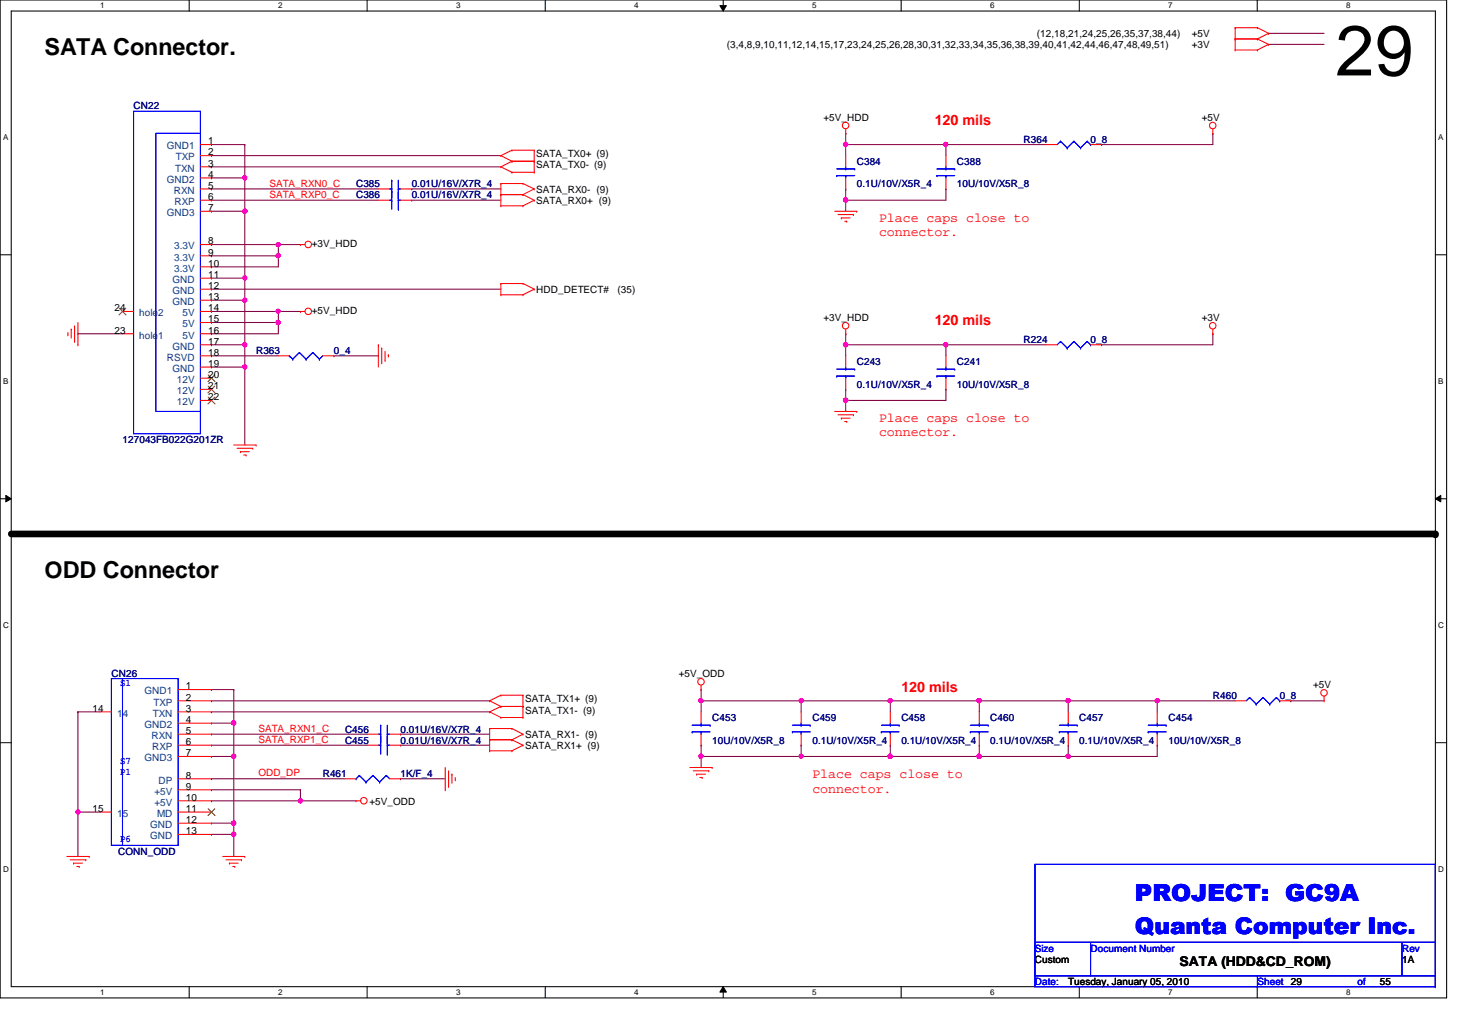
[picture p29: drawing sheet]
<svg xmlns="http://www.w3.org/2000/svg" width="297mm" height="210mm" viewBox="0 0 297 210" stroke-linecap="round" stroke-linejoin="round" font-family="sans-serif">
<defs><g id="words">
<text font-size="14.4" x="271.3" y="15.3">29</text>
<g font-size="4.7">
<text x="9.1" y="11.2">SATA Connector.</text>
<text x="9.1" y="117.4">ODD Connector</text>
</g>
<g font-size="4.7" fill="#00f">
<text x="230.6" y="183.1">PROJECT: GC9A</text>
<text x="230.6" y="189.8">Quanta Computer Inc.</text>
</g>
<g font-size="2.9" fill="#f00">
<text x="189.9" y="25.3">120 mils</text>
<text x="189.9" y="66">120 mils</text>
<text x="183.1" y="140.6">120 mils</text>
</g>
<g font-size="2.7" fill="#f00">
<text x="178.6" y="45.1">Place caps close to</text>
<text x="178.6" y="48">connector.</text>
<text x="178.6" y="85.8">Place caps close to</text>
<text x="178.6" y="88.7">connector.</text>
<text x="165.1" y="158.1">Place caps close to</text>
<text x="165.1" y="161">connector.</text>
</g>
<text font-size="2.7" x="239.6" y="196.3">SATA (HDD&amp;CD_ROM)</text>
<g font-size="2">
<text x="147.7" y="9.8">(3,4,8,9,10,11,12,14,15,17,23,24,25,26,28,30,31,32,33,34,35,36,38,39,40,41,42,44,46,47,48,49,51)</text>
<text x="210.7" y="7.5">(12,18,21,24,25,26,35,37,38,44)</text>
<text x="242.1" y="9.8">+3V</text>
<text x="242.1" y="7.5">+5V</text>
<text x="42.3" y="29.3">1</text>
<text x="167.3" y="24.5">+5V_HDD</text>
<text x="244.2" y="24.5">+5V</text>
<text x="42.3" y="31.6">2</text>
<text x="42.3" y="33.9">3</text>
<text x="109" y="34.2">SATA_TX0- (9)</text>
<text x="109" y="32">SATA_TX0+ (9)</text>
<text x="42.3" y="40.6">6</text>
<text x="42.3" y="36.1">4</text>
<text x="42.3" y="38.4">5</text>
<text x="109" y="39.2">SATA_RX0- (9)</text>
<text x="109" y="41.4">SATA_RX0+ (9)</text>
<text x="42.3" y="42.9">7</text>
<text x="42.3" y="49.7">8</text>
<text x="42.3" y="51.9">9</text>
<text x="63.3" y="50.2">+3V_HDD</text>
<text x="42.3" y="58.7">12</text>
<text x="42.3" y="54.2">10</text>
<text x="42.3" y="56.5">11</text>
<text x="109" y="59.5">HDD_DETECT#</text>
<text x="125.5" y="59.5">(35)</text>
<text x="23.3" y="63.2">24</text>
<text x="42.3" y="63.2">14</text>
<text x="42.3" y="65.5">15</text>
<text x="42.3" y="61">13</text>
<text x="63.3" y="63.8">+5V_HDD</text>
<text x="167.3" y="65.2">+3V_HDD</text>
<text x="244.2" y="65.2">+3V</text>
<text x="23.3" y="67.8">23</text>
<text x="42.3" y="67.8">16</text>
<text x="42.3" y="70">17</text>
<text x="42.3" y="76.8">20</text>
<text x="42.3" y="72.3">18</text>
<text x="42.3" y="74.5">19</text>
<text x="42.3" y="81.3">22</text>
<text x="42.3" y="79.1">21</text>
<text x="137.9" y="137.5">+5V_ODD</text>
<text x="37.8" y="140.1">1</text>
<text x="37.8" y="142.4">2</text>
<text x="106.7" y="142.7">SATA_TX1+ (9)</text>
<text x="266.8" y="139.8">+5V</text>
<text x="18.8" y="144.6">14</text>
<text x="37.8" y="146.9">4</text>
<text x="37.8" y="144.6">3</text>
<text x="37.8" y="149.1">5</text>
<text x="106.7" y="145">SATA_TX1- (9)</text>
<text x="106.7" y="149.9">SATA_RX1- (9)</text>
<text x="37.8" y="153.7">7</text>
<text x="37.8" y="151.4">6</text>
<text x="106.7" y="152.2">SATA_RX1+ (9)</text>
<text x="37.8" y="158.2">8</text>
<text x="37.8" y="160.4">9</text>
<text x="18.8" y="165">15</text>
<text x="37.8" y="162.7">10</text>
<text x="37.8" y="165">11</text>
<text x="37.8" y="167.2">12</text>
<text x="75.1" y="163.5">+5V_ODD</text>
<text x="37.8" y="169.5">13</text>
<text x="210.3" y="195.6">Custom</text>
<text x="284.9" y="195.6">1A</text>
<text x="217" y="200.2">Tuesday, January 05, 2010</text>
<text x="262.3" y="200.2">29</text>
<text x="280.3" y="200.2">55</text>
</g>
<g font-size="2" fill="#000080">
<text x="27.1" y="22.2">CN22</text>
<text x="208" y="29">R364</text>
<text x="221.6" y="29">0_8</text>
<text x="174.1" y="33.5">C384</text>
<text x="194.4" y="33.5">C388</text>
<text x="72.3" y="40.3">C386</text>
<text x="72.3" y="38.1">C385</text>
<text x="83.6" y="40.3">0.01U/16V/X7R_4</text>
<text x="83.6" y="38.1">0.01U/16V/X7R_4</text>
<text x="174.1" y="38.1">0.1U/10V/X5R_4</text>
<text x="194.4" y="38.1">10U/10V/X5R_8</text>
<text x="52" y="72">R363</text>
<text x="67.9" y="72">0_4</text>
<text x="208" y="69.7">R224</text>
<text x="221.6" y="69.7">0_8</text>
<text x="174.1" y="74.2">C243</text>
<text x="194.4" y="74.2">C241</text>
<text x="174.1" y="78.7">0.1U/10V/X5R_4</text>
<text x="194.4" y="78.7">10U/10V/X5R_8</text>
<text x="24.9" y="90">127043FB022G201ZR</text>
<text x="22.6" y="137.5">CN26</text>
<text x="246.4" y="142">R460</text>
<text x="260" y="142">0_8</text>
<text x="70.1" y="148.8">C456</text>
<text x="81.4" y="148.8">0.01U/16V/X7R_4</text>
<text x="144.7" y="146.6">C453</text>
<text x="165.1" y="146.6">C459</text>
<text x="183.1" y="146.6">C458</text>
<text x="201.2" y="146.6">C460</text>
<text x="219.3" y="146.6">C457</text>
<text x="237.4" y="146.6">C454</text>
<text x="70.1" y="151.1">C455</text>
<text x="81.4" y="151.1">0.01U/16V/X7R_4</text>
<text x="144.7" y="151.1">10U/10V/X5R_8</text>
<text x="165.1" y="151.1">0.1U/10V/X5R_4</text>
<text x="183.1" y="151.1">0.1U/10V/X5R_4</text>
<text x="201.2" y="151.1">0.1U/10V/X5R_4</text>
<text x="219.3" y="151.1">0.1U/10V/X5R_4</text>
<text x="237.4" y="151.1">10U/10V/X5R_8</text>
<text x="65.6" y="157.9">R461</text>
<text x="81.4" y="157.9">1K/F_4</text>
<text x="24" y="173.7">CONN_ODD</text>
</g>
<g font-size="2" fill="#004080">
<text x="33.9" y="30.4">GND1</text>
<text x="35.6" y="34.9">TXN</text>
<text x="35.7" y="32.6">TXP</text>
<text x="33.9" y="37.1">GND2</text>
<text x="35.3" y="39.4">RXN</text>
<text x="35.4" y="41.7">RXP</text>
<text x="33.9" y="43.9">GND3</text>
<text x="35.4" y="50.7">3.3V</text>
<text x="35.4" y="53">3.3V</text>
<text x="35" y="59.7">GND</text>
<text x="35" y="57.5">GND</text>
<text x="35.4" y="55.2">3.3V</text>
<text x="28.3" y="64.3">hole2</text>
<text x="35" y="62">GND</text>
<text x="37.1" y="64.3">5V</text>
<text x="28.3" y="68.8">hole1</text>
<text x="35" y="71">GND</text>
<text x="37.1" y="68.8">5V</text>
<text x="37.1" y="66.5">5V</text>
<text x="33.9" y="73.3">RSVD</text>
<text x="35" y="75.6">GND</text>
<text x="35.9" y="77.8">12V</text>
<text x="35.9" y="82.3">12V</text>
<text x="35.9" y="80.1">12V</text>
<text x="29.4" y="141.1">GND1</text>
<text x="31.2" y="143.4">TXP</text>
<text x="23.8" y="145.6">14</text>
<text x="29.4" y="147.9">GND2</text>
<text x="31.1" y="145.6">TXN</text>
<text x="29.4" y="154.7">GND3</text>
<text x="30.8" y="150.2">RXN</text>
<text x="30.9" y="152.4">RXP</text>
<text x="31.4" y="161.5">+5V</text>
<text x="32.2" y="159.2">DP</text>
<text x="23.8" y="166">15</text>
<text x="31.4" y="163.7">+5V</text>
<text x="31.9" y="166">MD</text>
<text x="30.5" y="168.2">GND</text>
<text x="30.5" y="170.5">GND</text>
</g>
<g font-size="2" fill="#f00">
<text x="54.7" y="40.2">SATA_RXP0_C</text>
<text x="54.7" y="37.9">SATA_RXN0_C</text>
<text x="52.5" y="148.7">SATA_RXN1_C</text>
<text x="52.5" y="151">SATA_RXP1_C</text>
<text x="52.5" y="157.8">ODD_DP</text>
</g>
<g font-size="2" fill="#00f">
<text x="24.4" y="139.4">S1</text>
<text x="24.4" y="155.3">S7</text>
<text x="24.4" y="157.5">P1</text>
<text x="24.4" y="171.1">P6</text>
<text x="210.3" y="193.4">Size</text>
<text x="221.6" y="193.4">Document Number</text>
<text x="284.9" y="193.4">Rev</text>
<text x="210.3" y="200.2">Date:</text>
<text x="255.5" y="200.2">Sheet</text>
<text x="275.8" y="200.2">of</text>
</g>
<g font-size="1.6">
<text x="20.4" y="1.7">1</text>
<text x="56.5" y="1.7">2</text>
<text x="92.7" y="1.7">3</text>
<text x="128.9" y="1.7">4</text>
<text x="165" y="1.7">5</text>
<text x="201.2" y="1.7">6</text>
<text x="237.4" y="1.7">7</text>
<text x="273.5" y="1.7">8</text>
<text x=".6" y="28.4">A</text>
<text x="292.2" y="28.4">A</text>
<text x=".6" y="78">B</text>
<text x="292.2" y="78">B</text>
<text x=".6" y="127.6">C</text>
<text x="292.2" y="127.6">C</text>
<text x=".6" y="177.1">D</text>
<text x="292.2" y="177.1">D</text>
<text x="20.4" y="202.2">1</text>
<text x="56.5" y="202.2">2</text>
<text x="92.7" y="202.2">3</text>
<text x="128.9" y="202.2">4</text>
<text x="165" y="202.2">5</text>
<text x="201.2" y="202.2">6</text>
<text x="237.4" y="202.2">7</text>
<text x="273.5" y="202.2">8</text>
</g>
</g></defs>
<path d="M0 0h293.9v202.8h-293.9zM2.3 2.2h289.3v198.3h-289.3z" fill="none" stroke="#000" stroke-width=".21"/>
<g fill="#fff">
<path d="M20.4 .3h.8v1.8h-.8z"/>
<path d="M20.4 200.7h.8v1.9h-.8z"/>
</g>
<path d="M38.4 0v2.2M38.4 200.5v2.2" fill="none" stroke="#000" stroke-width=".21"/>
<g fill="#fff">
<path d="M56.5 .3h.9v1.8h-.9z"/>
<path d="M56.5 200.7h.9v1.9h-.9z"/>
</g>
<path d="M74.6 0v2.2M74.6 200.5v2.2" fill="none" stroke="#000" stroke-width=".21"/>
<g fill="#fff">
<path d="M92.7 .3h.9v1.8h-.9z"/>
<path d="M92.7 200.7h.9v1.9h-.9z"/>
</g>
<path d="M110.8 0v2.2M110.8 200.5v2.2" fill="none" stroke="#000" stroke-width=".21"/>
<g fill="#fff">
<path d="M128.9 .3h.8v1.8h-.8z"/>
<path d="M128.9 200.7h.8v1.9h-.8z"/>
</g>
<path d="M146.9 0v2.2M146.9 200.5v2.2" fill="none" stroke="#000" stroke-width=".21"/>
<path d="M146.3 1.1h1.3l-.7 1.1zM146.9 200.5l.7 1.1h-1.3z" fill="#000"/>
<path d="M146.3 1.1h1.3l-.7 1.1zM146.9 200.5l.7 1.1h-1.3z" fill="none" stroke="#000" stroke-width=".2"/>
<g fill="#fff">
<path d="M165 .3h.9v1.8h-.9z"/>
<path d="M165 200.7h.9v1.9h-.9z"/>
</g>
<path d="M183.1 0v2.2M183.1 200.5v2.2" fill="none" stroke="#000" stroke-width=".21"/>
<g fill="#fff">
<path d="M201.2 .3h.9v1.8h-.9z"/>
<path d="M201.2 200.7h.9v1.9h-.9z"/>
</g>
<path d="M219.3 0v2.2M219.3 200.5v2.2" fill="none" stroke="#000" stroke-width=".21"/>
<g fill="#fff">
<path d="M237.4 .3h.8v1.8h-.8z"/>
<path d="M237.4 200.7h.8v1.9h-.8z"/>
</g>
<path d="M255.4 0v2.2M255.4 200.5v2.2" fill="none" stroke="#000" stroke-width=".21"/>
<g fill="#fff">
<path d="M273.5 .3h.9v1.8h-.9z"/>
<path d="M273.5 200.7h.9v1.9h-.9z"/>
<path d="M.6 27h1.1v1.8h-1.1z"/>
<path d="M292.2 27h1.1v1.8h-1.1z"/>
<path d="M.6 76.5h1.1v1.9h-1.1z"/>
<path d="M292.2 76.5h1.1v1.9h-1.1z"/>
</g>
<path d="M0 51.8h2.3M291.6 51.8h2.3" fill="none" stroke="#000" stroke-width=".21"/>
<g fill="#fff">
<path d="M.6 126.1h1.2v1.8h-1.2z"/>
<path d="M292.2 126.1h1.2v1.8h-1.2z"/>
</g>
<path d="M0 101.3h2.3M291.6 101.3h2.3" fill="none" stroke="#000" stroke-width=".21"/>
<path d="M1.2 100.7l1.1 .6-1.1 .7zM291.6 101.3l1.1-.6v1.3z" fill="#000"/>
<path d="M1.2 100.7l1.1 .6-1.1 .7zM291.6 101.3l1.1-.6v1.3z" fill="none" stroke="#000" stroke-width=".2"/>
<g fill="#fff">
<path d="M.6 175.7h1.2v1.8h-1.2z"/>
<path d="M292.2 175.7h1.2v1.8h-1.2z"/>
</g>
<path d="M0 150.9h2.3M291.6 150.9h2.3" fill="none" stroke="#000" stroke-width=".21"/>
<path d="M43 33.9h.1M43 31.6h.1M43 29.4h.1M43 36.2h.1M43 33.9h58.8M43 31.6h58.8M43 29.4h6.7M43 36.2h6.7M49.7 36.2h.1M49.7 36.2v6.7" fill="none" stroke="#800040" stroke-width=".21"/>
<circle cx="49.7" cy="36.1" r=".44" fill="#f0f"/>
<circle cx="49.7" cy="36.1" r=".44" fill="none" stroke="#f0f" stroke-width=".21"/>
<path d="M43 42.9h.1M43 42.9h6.7" fill="none" stroke="#800040" stroke-width=".21"/>
<circle cx="49.7" cy="42.9" r=".43" fill="#f0f"/>
<circle cx="49.7" cy="42.9" r=".43" fill="none" stroke="#f0f" stroke-width=".21"/>
<path d="M49.7 42.9h.1M49.7 42.9v13.6" fill="none" stroke="#800040" stroke-width=".21"/>
<circle cx="49.7" cy="42.9" r=".43" fill="#f0f"/>
<circle cx="49.7" cy="42.9" r=".43" fill="none" stroke="#f0f" stroke-width=".21"/>
<path d="M43 56.5h.1M43 56.5h6.7M49.7 56.5h.1M49.7 56.5v4.5" fill="none" stroke="#800040" stroke-width=".21"/>
<circle cx="49.7" cy="56.5" r=".43" fill="#f0f"/>
<circle cx="49.7" cy="56.5" r=".43" fill="none" stroke="#f0f" stroke-width=".21"/>
<path d="M43 61h.1M43 61h6.7M49.7 61h.1M49.7 61v9.1" fill="none" stroke="#800040" stroke-width=".21"/>
<circle cx="49.7" cy="61" r=".43" fill="#f0f"/>
<circle cx="49.7" cy="61" r=".43" fill="none" stroke="#f0f" stroke-width=".21"/>
<path d="M43 70.1h.1M43 70.1h6.7M49.7 74.6h.1M49.7 74.6v15.8" fill="none" stroke="#800040" stroke-width=".21"/>
<circle cx="49.7" cy="74.5" r=".43" fill="#f0f"/>
<circle cx="49.7" cy="74.5" r=".43" fill="none" stroke="#f0f" stroke-width=".21"/>
<path d="M43 74.6h.1M43 65.5h.1M43 74.6h6.7M43 65.5h13.6M56.6 63.3h.1M56.6 63.3h4.4" fill="none" stroke="#800040" stroke-width=".21"/>
<circle cx="56.5" cy="65.5" r=".43" fill="#f0f"/>
<circle cx="56.5" cy="65.5" r=".43" fill="none" stroke="#f0f" stroke-width=".21"/>
<path d="M49.7 29.4h.1M49.7 29.4v6.8M43 40.7h.1M43 49.7h.1M43 52h.1M43 40.7h33.9M43 49.7h13.6M56.6 49.7h.1M56.6 49.7v2.3h-13.6M43 67.8h.1M43 67.8h13.6" fill="none" stroke="#800040" stroke-width=".21"/>
<circle cx="56.5" cy="51.9" r=".43" fill="#f0f"/>
<circle cx="56.5" cy="51.9" r=".43" fill="none" stroke="#f0f" stroke-width=".21"/>
<circle cx="56.5" cy="49.7" r=".43" fill="#f0f"/>
<circle cx="56.5" cy="49.7" r=".43" fill="none" stroke="#f0f" stroke-width=".21"/>
<g fill="none" stroke="#800040" stroke-width=".21">
<path d="M43 38.4h.1M43 38.4h33.9M83.6 38.4h.1M83.6 38.4h18.2M43 54.2h.1M56.6 49.7h.1M56.6 52h.1M56.6 49.7h4.4M56.6 52v2.2h-13.6M83.6 40.7h.1M83.6 40.7h18.2M43 146.9h.1"/>
<path d="M47.5 140.1h.1M47.5 153.7h.1M47.5 140.1v6.8h-4.5M47.5 153.7v13.6M47.5 169.5h.1M47.5 169.5v4.5"/>
</g>
<circle cx="47.5" cy="153.7" r=".44" fill="#f0f"/>
<circle cx="47.5" cy="153.7" r=".44" fill="none" stroke="#f0f" stroke-width=".21"/>
<path d="M43 167.3h.1M43 167.3h4.5" fill="none" stroke="#800040" stroke-width=".21"/>
<circle cx="47.5" cy="167.3" r=".44" fill="#f0f"/>
<circle cx="47.5" cy="167.3" r=".44" fill="none" stroke="#f0f" stroke-width=".21"/>
<path d="M43 142.4h.1M43 144.7h.1M43 142.4h56.5M43 144.7h56.5M61 162.7h.1M61 162.7h11.3" fill="none" stroke="#800040" stroke-width=".21"/>
<circle cx="61" cy="162.7" r=".43" fill="#f0f"/>
<circle cx="61" cy="162.7" r=".43" fill="none" stroke="#f0f" stroke-width=".21"/>
<g fill="none" stroke="#800040" stroke-width=".21">
<path d="M43 140.1h.1M43 151.4h.1M43 149.2h.1M43 153.7h.1M43 140.1h4.5M43 151.4h31.6M43 149.2h31.6M43 153.7h4.5M81.4 151.4h.1M81.4 149.2h.1M81.4 151.4h18.1M81.4 149.2h18.1"/>
<path d="M43 160.5h.1M43 169.5h.1M43 160.5h18M43 169.5h4.5"/>
</g>
<circle cx="47.5" cy="169.5" r=".44" fill="#f0f"/>
<circle cx="47.5" cy="169.5" r=".44" fill="none" stroke="#f0f" stroke-width=".21"/>
<path d="M142.4 142.4h.1M142.4 142.4v2.3M180.9 142.4h.1M180.9 142.4h18.1M43 162.7h.1M61 160.5h.1M61 160.5v2.2h-18" fill="none" stroke="#800040" stroke-width=".21"/>
<circle cx="198.9" cy="142.4" r=".43" fill="#f0f"/>
<circle cx="198.9" cy="142.4" r=".43" fill="none" stroke="#f0f" stroke-width=".21"/>
<path d="M180.9 153.7h.1M180.9 153.7h18.1" fill="none" stroke="#800040" stroke-width=".21"/>
<circle cx="198.9" cy="153.7" r=".43" fill="#f0f"/>
<circle cx="198.9" cy="153.7" r=".43" fill="none" stroke="#f0f" stroke-width=".21"/>
<circle cx="180.8" cy="153.7" r=".43" fill="#f0f"/>
<circle cx="180.8" cy="153.7" r=".43" fill="none" stroke="#f0f" stroke-width=".21"/>
<g fill="none" stroke="#800040" stroke-width=".21">
<path d="M142.4 151.4h.1M142.4 151.4v2.3M162.8 151.4h.1M162.8 153.7h.1M162.8 151.4v2.3M162.8 153.7h18.1M199 151.4h.1M199 142.4h.1M199 142.4v2.3M199 151.4v2.3M235.1 142.4h.1M235.1 151.4h.1"/>
<path d="M235.1 142.4v2.3M235.1 151.4v2.3"/>
</g>
<circle cx="180.8" cy="153.7" r=".43" fill="#f0f"/>
<circle cx="180.8" cy="153.7" r=".43" fill="none" stroke="#f0f" stroke-width=".21"/>
<circle cx="162.8" cy="153.7" r=".43" fill="#f0f"/>
<circle cx="162.8" cy="153.7" r=".43" fill="none" stroke="#f0f" stroke-width=".21"/>
<path d="M142.4 153.7h.1M142.4 153.7v2.3M217 142.4h.1M217 142.4h18.1" fill="none" stroke="#800040" stroke-width=".21"/>
<circle cx="235.1" cy="142.4" r=".43" fill="#f0f"/>
<circle cx="235.1" cy="142.4" r=".43" fill="none" stroke="#f0f" stroke-width=".21"/>
<circle cx="217" cy="142.4" r=".44" fill="#f0f"/>
<circle cx="217" cy="142.4" r=".44" fill="none" stroke="#f0f" stroke-width=".21"/>
<path d="M217 153.7h.1M217 153.7h18.1" fill="none" stroke="#800040" stroke-width=".21"/>
<circle cx="217" cy="153.7" r=".44" fill="#f0f"/>
<circle cx="217" cy="153.7" r=".44" fill="none" stroke="#f0f" stroke-width=".21"/>
<path d="M162.8 142.4h.1M162.8 142.4h18.1" fill="none" stroke="#800040" stroke-width=".21"/>
<circle cx="180.8" cy="142.4" r=".43" fill="#f0f"/>
<circle cx="180.8" cy="142.4" r=".43" fill="none" stroke="#f0f" stroke-width=".21"/>
<circle cx="162.8" cy="142.4" r=".43" fill="#f0f"/>
<circle cx="162.8" cy="142.4" r=".43" fill="none" stroke="#f0f" stroke-width=".21"/>
<path d="M43 63.3h.1M43 63.3h13.6M180.9 151.4h.1M180.9 151.4v2.3" fill="none" stroke="#800040" stroke-width=".21"/>
<circle cx="56.5" cy="63.2" r=".43" fill="#f0f"/>
<circle cx="56.5" cy="63.2" r=".43" fill="none" stroke="#f0f" stroke-width=".21"/>
<path d="M171.8 67.8h.1M171.8 79.1h.1M171.8 67.8v2.3M171.8 79.1v4.5M171.8 81.4h.1M171.8 81.4h20.4" fill="none" stroke="#800040" stroke-width=".21"/>
<circle cx="171.8" cy="81.3" r=".45" fill="#f0f"/>
<circle cx="171.8" cy="81.3" r=".45" fill="none" stroke="#f0f" stroke-width=".21"/>
<path d="M171.8 70.1h.1M171.8 70.1h20.4" fill="none" stroke="#800040" stroke-width=".21"/>
<circle cx="192.1" cy="70" r=".44" fill="#f0f"/>
<circle cx="192.1" cy="70" r=".44" fill="none" stroke="#f0f" stroke-width=".21"/>
<circle cx="171.8" cy="70" r=".45" fill="#f0f"/>
<circle cx="171.8" cy="70" r=".45" fill="none" stroke="#f0f" stroke-width=".21"/>
<path d="M171.8 70.1h.1M171.8 70.1v2.2M192.2 79.1h.1M192.2 70.1h.1M192.2 70.1v2.2M192.2 79.1v2.3M142.4 153.7h.1M142.4 153.7h20.4" fill="none" stroke="#800040" stroke-width=".21"/>
<circle cx="142.4" cy="153.7" r=".43" fill="#f0f"/>
<circle cx="142.4" cy="153.7" r=".43" fill="none" stroke="#f0f" stroke-width=".21"/>
<path d="M142.4 140.1h.1M142.4 142.4h.1M142.4 140.1v2.3M142.4 142.4h20.4M162.8 142.4h.1M162.8 142.4v2.3M180.9 142.4h.1M180.9 142.4v2.3M47.5 167.3h.1M47.5 167.3v2.2" fill="none" stroke="#800040" stroke-width=".21"/>
<circle cx="142.4" cy="142.4" r=".43" fill="#f0f"/>
<circle cx="142.4" cy="142.4" r=".43" fill="none" stroke="#f0f" stroke-width=".21"/>
<path d="M171.8 40.7h.1M171.8 40.7h20.4" fill="none" stroke="#800040" stroke-width=".21"/>
<circle cx="171.8" cy="40.6" r=".44" fill="#f0f"/>
<circle cx="171.8" cy="40.6" r=".44" fill="none" stroke="#f0f" stroke-width=".21"/>
<path d="M171.8 29.4h.1M171.8 29.4v2.2M192.2 29.4h.1M192.2 29.4v2.2M171.8 40.7h.1M171.8 40.7v2.2M15.8 144.7h.1M15.8 144.7h4.6M15.8 165h.1M15.8 165h4.6M15.8 165v9" fill="none" stroke="#800040" stroke-width=".21"/>
<circle cx="15.8" cy="165" r=".43" fill="#f0f"/>
<circle cx="15.8" cy="165" r=".43" fill="none" stroke="#f0f" stroke-width=".21"/>
<g fill="none" stroke="#800040" stroke-width=".21">
<path d="M171.8 27.1h.1M171.8 38.4h.1M171.8 29.4h.1M171.8 27.1v2.3M171.8 38.4v2.3M171.8 29.4h20.4M192.2 38.4h.1M192.2 38.4v2.3M43 58.8h.1M43 58.8h58.8M15.8 144.7h.1M15.8 144.7v20.3"/>
<path d="M43 158.2h.1M43 158.2h27.1M81.4 158.2h.1M81.4 158.2h9.1"/>
</g>
<circle cx="192.1" cy="29.3" r=".43" fill="#f0f"/>
<circle cx="192.1" cy="29.3" r=".43" fill="none" stroke="#f0f" stroke-width=".21"/>
<circle cx="171.8" cy="29.3" r=".44" fill="#f0f"/>
<circle cx="171.8" cy="29.3" r=".44" fill="none" stroke="#f0f" stroke-width=".21"/>
<path d="M199 142.4h.1M199 142.4h18M217 142.4h.1M217 142.4v2.3" fill="none" stroke="#800040" stroke-width=".21"/>
<circle cx="198.9" cy="142.4" r=".43" fill="#f0f"/>
<circle cx="198.9" cy="142.4" r=".43" fill="none" stroke="#f0f" stroke-width=".21"/>
<path d="M199 153.7h.1M217 151.4h.1M217 151.4v2.3h-18" fill="none" stroke="#800040" stroke-width=".21"/>
<circle cx="198.9" cy="153.7" r=".43" fill="#f0f"/>
<circle cx="198.9" cy="153.7" r=".43" fill="none" stroke="#f0f" stroke-width=".21"/>
<path d="M47.5 146.9h.1M47.5 146.9v6.8" fill="none" stroke="#800040" stroke-width=".21"/>
<circle cx="47.5" cy="146.9" r=".44" fill="#f0f"/>
<circle cx="47.5" cy="146.9" r=".44" fill="none" stroke="#f0f" stroke-width=".21"/>
<g fill="none" stroke="#800040" stroke-width=".21">
<path d="M192.2 29.4h.1M192.2 29.4h20.3M223.8 29.4h.1M246.4 27.1h.1M246.4 27.1v2.3h-22.6M49.7 70.1h.1M49.7 70.1v4.5M192.2 70.1h.1M192.2 70.1h20.3M223.8 70.1h.1M246.4 67.8h.1M246.4 67.8v2.3h-22.6"/>
<path d="M235.1 142.4h.1M235.1 142.4h15.8M262.3 142.4h.1M262.3 142.4h6.7"/>
</g>
<circle cx="49.7" cy="70" r=".44" fill="#f0f"/>
<circle cx="49.7" cy="70" r=".44" fill="none" stroke="#f0f" stroke-width=".21"/>
<g fill="none" stroke="#800040" stroke-width=".21">
<path d="M257.7 9h.1M257.7 6.8h.1M257.7 9h11.3M257.7 6.8h11.3M15.8 67.8h.1M15.8 67.8h9.1M43 72.3h.1M43 72.3h13.6M56.6 63.3h.1M56.6 65.5h.1M56.6 63.3v4.5M67.9 72.3h.1"/>
<path d="M67.9 72.3h9"/>
</g>
<g fill="none" stroke="#f00" stroke-width=".21">
<path d="M250.9 10.2h.1M250.9 7.9h.1M250.9 5.6h.1M250.9 7.9h4.6M250.9 10.2h4.6M250.9 5.6v4.6M250.9 5.6h4.6M255.5 7.9h.1M255.5 10.2h.1M255.5 5.6h.1M255.5 7.9l2.2 1.1M255.5 5.6l2.2 1.2"/>
<path d="M257.7 9h.1M257.7 6.8h.1M257.7 9l-2.2 1.2M257.7 6.8l-2.2 1.1M40.7 36.2h2.3M40.7 31.6h2.3M40.7 38.4h2.3M40.7 33.9h2.3M40.7 29.4h2.3M76.9 38.4h2.3M81.4 38.4h2.2M101.8 33.9h.1"/>
<path d="M101.8 31.6h.1M101.8 39.5h.1M101.8 37.3h.1M101.8 33.9l2.2 1.1M101.8 31.6l2.2 1.2M101.8 37.3h4.5M101.8 39.5h4.5M101.8 37.3v4.5M104 35h.1M104 32.8h.1M104 30.5h.1M104 35h4.5"/>
<path d="M104 32.8h4.5M104 32.8l-2.2 1.1M104 30.5h4.5M104 30.5l-2.2 1.1M106.3 37.3h.1M106.3 39.5h.1M106.3 37.3l2.2 1.1M106.3 39.5l2.2 1.2M108.5 35h.1M108.5 32.8h.1M108.5 30.5h.1M108.5 38.4h.1"/>
<path d="M108.5 30.5v4.5M108.5 38.4l-2.2 1.1M171.8 27.1h.1M171.8 26.2v.9M171.8 31.6v2.3M171.8 36.2v2.2M192.2 31.6v2.3M192.2 36.2v2.2M212.5 29.4h2.3M221.6 29.4h2.2M246.4 27.1h.1M246.4 26.2v.9"/>
<path d="M40.7 49.7h2.3M40.7 42.9h2.3M40.7 58.8h2.3M40.7 54.2h2.3M40.7 40.7h2.3M40.7 56.5h2.3M40.7 52h2.3M61 49.7h.1M61 49.7h1M76.9 40.7h2.3M81.4 40.7h2.2M101.8 41.8h.1"/>
<path d="M101.8 59.9h.1M101.8 57.6h.1M101.8 57.6v2.3M101.8 41.8h4.5M101.8 57.6h4.5M101.8 59.9h4.5M106.3 41.8h.1M106.3 57.6h.1M106.3 59.9h.1M106.3 57.6l2.2 1.2M108.5 40.7h.1M108.5 58.8h.1"/>
<path d="M108.5 40.7l-2.2 1.1M108.5 58.8l-2.2 1.1M169.6 42.9h4.5M170.3 43.6h3.1M170.9 44.3h.1M170.9 44.3h1.8M171.6 45h.4M172 45h.1M173.4 43.6h.1M174.1 42.9h.1M13.8 68h.1M13.8 67.6v.4"/>
<path d="M14.5 66.9h.1M14.5 66.9v1.8M15.2 69.4h.1M15.2 66.2v3.2M15.8 70.1h.1M15.8 65.5v4.6M24.9 63.3h2.2M24.9 67.8h2.2M40.7 63.3h2.3M40.7 76.8h2.3M40.7 72.3h2.3M40.7 67.8h2.3"/>
<path d="M40.7 79.1h2.3M40.7 74.6h2.3M40.7 70.1h2.3M40.7 65.5h2.3M40.7 61h2.3M56.6 72.3h2.2M61 63.3h.1M61 63.3h1M65.6 72.3h2.3M76.9 70.1h.1M76.9 70.1v4.5M77.6 70.7h.1"/>
<path d="M77.6 70.7v3.2M78.2 73.2h.1M78.2 71.4v1.8M78.9 72.1h.1M78.9 72.1v.5M171.8 67.8h.1M171.8 66.9v.9M171.8 72.3v2.3M171.8 76.8v2.3M192.2 72.3v2.3M192.2 76.8v2.3M212.5 70.1h2.3"/>
<path d="M221.6 70.1h2.2M246.4 67.8h.1M246.4 66.9v.9M40.7 81.4h2.3M47.5 90.4h4.5M48.2 91.1h3.1M48.8 91.8h.1M48.8 91.8h1.9M49.5 92.5h.5M50 92.5h.1M51.3 91.1h.1M52 90.4h.1"/>
<path d="M169.6 83.6h4.5M170.3 84.3h3.1M170.9 85h.1M170.9 85h1.8M171.6 85.6h.4M172 85.6h.1M173.4 84.3h.1M174.1 83.6h.1M142.4 139.2v.9M20.4 144.7h2.2M36.2 142.4h6.8M36.2 149.2h6.8"/>
<path d="M36.2 158.2h6.8M36.2 140.1h6.8M36.2 146.9h6.8M36.2 153.7h6.8M36.2 144.7h6.8M36.2 151.4h6.8M70.1 158.2h2.2M74.6 149.2h2.3M74.6 151.4h2.3M79.2 149.2h2.2M79.2 158.2h2.2M79.2 151.4h2.2"/>
<path d="M90.5 156v4.5M91.1 159.8h.1M91.1 156.6v3.2M91.8 157.3h.1M91.8 157.3v1.8M92.5 158.5h.1M92.5 158v.5M99.5 142.4h.1M99.5 144.7h.1M99.5 150.3h.1M99.5 148h.1M99.5 152.6h.1"/>
<path d="M99.5 142.4l2.3 1.2M99.5 144.7l2.3 1.1M99.5 148h4.5M99.5 150.3h4.5M99.5 148v4.6M99.5 152.6h4.5M101.8 143.6h.1M101.8 141.3h.1M101.8 145.8h.1M101.8 143.6h4.5M101.8 141.3h4.5M101.8 141.3l-2.3 1.1"/>
<path d="M101.8 145.8h4.5M101.8 143.6l-2.3 1.1M104 148h.1M104 150.3h.1M104 152.6h.1M104 148l2.3 1.2M104 150.3l2.3 1.1M106.3 143.6h.1M106.3 141.3h.1M106.3 145.8h.1M106.3 149.2h.1M106.3 151.4h.1"/>
<path d="M106.3 141.3v4.5M106.3 149.2l-2.3 1.1M106.3 151.4l-2.3 1.2M140.2 156h4.5M140.8 156.6h3.2M141.5 157.3h.1M141.5 157.3h1.8M142.2 158h.5M142.4 140.1h.1M142.4 144.7v2.2M142.4 149.2v2.2M142.7 158h.1"/>
<path d="M144 156.6h.1M144.7 156h.1M162.8 144.7v2.2M162.8 149.2v2.2M180.9 144.7v2.2M180.9 149.2v2.2M199 144.7v2.2M199 149.2v2.2M217 144.7v2.2M217 149.2v2.2M235.1 144.7v2.2M235.1 149.2v2.2"/>
<path d="M250.9 142.4h2.3M260 142.4h2.3M269 142.4h.1M269 141.5v.9M13.6 174h4.5M14.3 174.7h3.1M14.9 175.4h.1M14.9 175.4h1.9M15.6 176.1h.5M16.1 176.1h.1M17.4 174.7h.1M18.1 174h.1"/>
<path d="M20.4 165h2.2M36.2 162.7h6.8M36.2 160.5h6.8M36.2 165h6.8M36.2 167.3h6.8M36.2 169.5h6.8M45.3 174h4.4M45.9 174.7h3.2M46.6 175.4h.1M46.6 175.4h1.8M47.3 176.1h.4M47.7 176.1h.1"/>
<path d="M49.1 174.7h.1M49.7 174h.1M72.3 162.7h.1M72.3 162.7h1M90.5 160.5h.1"/>
<circle cx="171.8" cy="25.5" r=".66"/>
<circle cx="246.4" cy="25.5" r=".66"/>
<circle cx="62.6" cy="49.7" r=".66"/>
<circle cx="62.6" cy="63.3" r=".66"/>
<circle cx="171.8" cy="66.2" r=".66"/>
<circle cx="246.4" cy="66.2" r=".66"/>
<circle cx="142.4" cy="138.5" r=".66"/>
<circle cx="269" cy="140.8" r=".66"/>
<circle cx="73.9" cy="162.7" r=".66"/>
</g>
<g fill="none" stroke="#00f" stroke-width=".21">
<path d="M27.1 22.6h13.6v4.5h-9v56.5h9v4.5h-13.6zM40.7 27.1h.1M40.7 27.1v56.5M79.2 38.4h.4M79.6 38.9h.1M79.6 36.6h.1M79.6 38.4h.1M79.6 36.6v5.9M80.9 38.4h.1M80.9 36.6v5.9M80.9 38.4h.5M170 35.7h.1"/>
<path d="M170 35.7h3.6M170 34.3h3.6M171.8 34.3h.1M171.8 35.7h.1M171.8 33.9v.4M171.8 35.7v.5M173.6 34.3h.1M190.4 35.7h.1M190.4 35.7h3.6M190.4 34.3h3.6M192.2 34.3h.1M192.2 35.7h.1"/>
<path d="M192.2 33.9v.4M192.2 35.7v.5M194 34.3h.1M215.5 28.7h.1M215.5 28.7l-.7 .7M215.5 28.7l1.3 1.4M216.8 30.1h.1M218.2 28.7h.1M218.2 28.7l-1.4 1.4M218.2 28.7l1.3 1.4M219.5 30.1h.1M220.9 28.7h.1"/>
<path d="M220.9 28.7l-1.4 1.4M220.9 28.7l.7 .7M221.6 29.4h.1M79.2 40.7h.4M79.6 40.7h.1M80.9 40.7h.1M80.9 42.5h.1M80.9 40.2h.1M80.9 40.7h.5M58.8 72.3h.1M58.8 72.3l.7 .7M59.5 73h.1"/>
<path d="M60.8 71.6h.1M60.8 71.6l1.4 1.4M60.8 71.6l-1.3 1.4M62.2 73h.1M63.5 71.6h.1M63.5 71.6l1.4 1.4M63.5 71.6l-1.3 1.4M64.9 73h.1M65.6 72.3l-.7 .7M170 76.4h.1M170 76.4h3.6M170 75h3.6"/>
<path d="M171.8 75h.1M171.8 76.4h.1M171.8 74.6v.4M171.8 76.4v.4M173.6 75h.1M190.4 76.4h.1M190.4 76.4h3.6M190.4 75h3.6M192.2 75h.1M192.2 76.4h.1M192.2 74.6v.4M192.2 76.4v.4"/>
<path d="M194 75h.1M215.5 69.4h.1M215.5 69.4l-.7 .7M215.5 69.4l1.3 1.3M216.8 70.7h.1M218.2 69.4h.1M218.2 69.4l-1.4 1.3M218.2 69.4l1.3 1.3M219.5 70.7h.1M220.9 69.4h.1M220.9 69.4l-1.4 1.3M220.9 69.4l.7 .7"/>
<path d="M221.6 70.1h.1M22.6 137.9h13.6v33.9h-13.6zM22.6 137.9h2.3v33.9h-2.3zM72.3 158.2h.1M73 157.6h.1M73 157.6l1.4 1.3M73 157.6l-.7 .6M74.4 158.9h.1M75.8 157.6h.1M75.8 157.6l1.3 1.3M75.8 157.6l-1.4 1.3M76.9 149.2h.4"/>
<path d="M76.9 151.4h.4M77.1 158.9h.1M77.3 147.4h.1M77.3 149.2h.1M77.3 149.6h.1M77.3 151.4h.1M77.3 147.4v5.8M78.5 157.6h.1M78.5 157.6l.7 .6M78.5 157.6l-1.4 1.3M78.7 149.2h.1M78.7 151h.1"/>
<path d="M78.7 151.4h.1M78.7 153.2h.1M78.7 149.2h.5M78.7 147.4v5.8M78.7 151.4h.5M140.6 148.7h.1M140.6 148.7h3.7M140.6 147.4h3.7M142.4 147.4h.1M142.4 148.7h.1M142.4 146.9v.5M142.4 148.7v.5"/>
<path d="M144.3 147.4h.1M161 148.7h.1M161 148.7h3.6M161 147.4h3.6M162.8 147.4h.1M162.8 148.7h.1M162.8 146.9v.5M162.8 148.7v.5M164.6 147.4h.1M179.1 148.7h.1M179.1 148.7h3.6M179.1 147.4h3.6"/>
<path d="M180.9 147.4h.1M180.9 148.7h.1M180.9 146.9v.5M180.9 148.7v.5M182.7 147.4h.1M197.1 148.7h.1M197.1 148.7h3.7M197.1 147.4h3.7M199 147.4h.1M199 148.7h.1M199 146.9v.5M199 148.7v.5"/>
<path d="M200.8 147.4h.1M215.2 148.7h.1M215.2 148.7h3.7M215.2 147.4h3.7M217 147.4h.1M217 148.7h.1M217 146.9v.5M217 148.7v.5M218.9 147.4h.1M233.3 148.7h.1M233.3 148.7h3.6M233.3 147.4h3.6"/>
<path d="M235.1 147.4h.1M235.1 148.7h.1M235.1 146.9v.5M235.1 148.7v.5M236.9 147.4h.1M253.9 141.7h.1M253.9 141.7l-.7 .7M253.9 141.7l1.3 1.4M255.2 143.1h.1M256.6 141.7h.1M256.6 141.7l-1.4 1.4M256.6 141.7l1.4 1.4"/>
<path d="M258 143.1h.1M259.3 141.7h.1M259.3 141.7l-1.3 1.4M259.3 141.7l.7 .7M260 142.4h.1M210.3 175.6h81.3v22.6h-81.3zM210.3 198.2h81.3v2.3h-81.3zM210.3 191.5h81.3v6.7h-81.3zM221.6 191.5h.1M221.6 191.5v6.7M255.5 198.2h.1M255.5 198.2v2.3"/>
<path d="M284.9 191.5h.1M284.9 191.5v6.7M291.6 198.2v2.3M291.6 200.5h.1"/>
</g>
<path d="M2.3 108.5h289.3" fill="none" stroke="#000" stroke-width="1.4"/>
<circle cx="291.6" cy="108.5" r=".68" fill="#000"/>
<path d="M24.2 62.6l1.4 1.4M25.6 62.6l-1.4 1.4M42.3 76.2l1.4 1.4M42.3 78.4l1.4 1.4M43.6 76.2l-1.4 1.4M43.6 78.4l-1.4 1.4M42.3 80.7l1.4 1.4M43.6 80.7l-1.4 1.4M42.3 164.3l1.4 1.4M43.6 164.3l-1.4 1.4" fill="none" stroke="#804000" stroke-width=".2"/>
<circle cx="49.7" cy="36.1" r=".44" fill="#f0f"/>
<circle cx="49.7" cy="36.1" r=".44" fill="none" stroke="#f0f" stroke-width=".21"/>
<circle cx="49.7" cy="42.9" r=".43" fill="#f0f"/>
<circle cx="49.7" cy="42.9" r=".43" fill="none" stroke="#f0f" stroke-width=".21"/>
<circle cx="49.7" cy="42.9" r=".43" fill="#f0f"/>
<circle cx="49.7" cy="42.9" r=".43" fill="none" stroke="#f0f" stroke-width=".21"/>
<circle cx="49.7" cy="56.5" r=".43" fill="#f0f"/>
<circle cx="49.7" cy="56.5" r=".43" fill="none" stroke="#f0f" stroke-width=".21"/>
<circle cx="49.7" cy="61" r=".43" fill="#f0f"/>
<circle cx="49.7" cy="61" r=".43" fill="none" stroke="#f0f" stroke-width=".21"/>
<circle cx="49.7" cy="74.5" r=".43" fill="#f0f"/>
<circle cx="49.7" cy="74.5" r=".43" fill="none" stroke="#f0f" stroke-width=".21"/>
<circle cx="56.5" cy="65.5" r=".43" fill="#f0f"/>
<circle cx="56.5" cy="65.5" r=".43" fill="none" stroke="#f0f" stroke-width=".21"/>
<circle cx="56.5" cy="51.9" r=".43" fill="#f0f"/>
<circle cx="56.5" cy="51.9" r=".43" fill="none" stroke="#f0f" stroke-width=".21"/>
<circle cx="56.5" cy="49.7" r=".43" fill="#f0f"/>
<circle cx="56.5" cy="49.7" r=".43" fill="none" stroke="#f0f" stroke-width=".21"/>
<circle cx="47.5" cy="153.7" r=".44" fill="#f0f"/>
<circle cx="47.5" cy="153.7" r=".44" fill="none" stroke="#f0f" stroke-width=".21"/>
<circle cx="47.5" cy="167.3" r=".44" fill="#f0f"/>
<circle cx="47.5" cy="167.3" r=".44" fill="none" stroke="#f0f" stroke-width=".21"/>
<circle cx="61" cy="162.7" r=".43" fill="#f0f"/>
<circle cx="61" cy="162.7" r=".43" fill="none" stroke="#f0f" stroke-width=".21"/>
<circle cx="47.5" cy="169.5" r=".44" fill="#f0f"/>
<circle cx="47.5" cy="169.5" r=".44" fill="none" stroke="#f0f" stroke-width=".21"/>
<circle cx="198.9" cy="142.4" r=".43" fill="#f0f"/>
<circle cx="198.9" cy="142.4" r=".43" fill="none" stroke="#f0f" stroke-width=".21"/>
<circle cx="198.9" cy="153.7" r=".43" fill="#f0f"/>
<circle cx="198.9" cy="153.7" r=".43" fill="none" stroke="#f0f" stroke-width=".21"/>
<circle cx="180.8" cy="153.7" r=".43" fill="#f0f"/>
<circle cx="180.8" cy="153.7" r=".43" fill="none" stroke="#f0f" stroke-width=".21"/>
<circle cx="180.8" cy="153.7" r=".43" fill="#f0f"/>
<circle cx="180.8" cy="153.7" r=".43" fill="none" stroke="#f0f" stroke-width=".21"/>
<circle cx="162.8" cy="153.7" r=".43" fill="#f0f"/>
<circle cx="162.8" cy="153.7" r=".43" fill="none" stroke="#f0f" stroke-width=".21"/>
<circle cx="235.1" cy="142.4" r=".43" fill="#f0f"/>
<circle cx="235.1" cy="142.4" r=".43" fill="none" stroke="#f0f" stroke-width=".21"/>
<circle cx="217" cy="142.4" r=".44" fill="#f0f"/>
<circle cx="217" cy="142.4" r=".44" fill="none" stroke="#f0f" stroke-width=".21"/>
<circle cx="217" cy="153.7" r=".44" fill="#f0f"/>
<circle cx="217" cy="153.7" r=".44" fill="none" stroke="#f0f" stroke-width=".21"/>
<circle cx="180.8" cy="142.4" r=".43" fill="#f0f"/>
<circle cx="180.8" cy="142.4" r=".43" fill="none" stroke="#f0f" stroke-width=".21"/>
<circle cx="162.8" cy="142.4" r=".43" fill="#f0f"/>
<circle cx="162.8" cy="142.4" r=".43" fill="none" stroke="#f0f" stroke-width=".21"/>
<circle cx="56.5" cy="63.2" r=".43" fill="#f0f"/>
<circle cx="56.5" cy="63.2" r=".43" fill="none" stroke="#f0f" stroke-width=".21"/>
<circle cx="171.8" cy="81.3" r=".45" fill="#f0f"/>
<circle cx="171.8" cy="81.3" r=".45" fill="none" stroke="#f0f" stroke-width=".21"/>
<circle cx="192.1" cy="70" r=".44" fill="#f0f"/>
<circle cx="192.1" cy="70" r=".44" fill="none" stroke="#f0f" stroke-width=".21"/>
<circle cx="171.8" cy="70" r=".45" fill="#f0f"/>
<circle cx="171.8" cy="70" r=".45" fill="none" stroke="#f0f" stroke-width=".21"/>
<circle cx="142.4" cy="153.7" r=".43" fill="#f0f"/>
<circle cx="142.4" cy="153.7" r=".43" fill="none" stroke="#f0f" stroke-width=".21"/>
<circle cx="142.4" cy="142.4" r=".43" fill="#f0f"/>
<circle cx="142.4" cy="142.4" r=".43" fill="none" stroke="#f0f" stroke-width=".21"/>
<circle cx="171.8" cy="40.6" r=".44" fill="#f0f"/>
<circle cx="171.8" cy="40.6" r=".44" fill="none" stroke="#f0f" stroke-width=".21"/>
<circle cx="15.8" cy="165" r=".43" fill="#f0f"/>
<circle cx="15.8" cy="165" r=".43" fill="none" stroke="#f0f" stroke-width=".21"/>
<circle cx="192.1" cy="29.3" r=".43" fill="#f0f"/>
<circle cx="192.1" cy="29.3" r=".43" fill="none" stroke="#f0f" stroke-width=".21"/>
<circle cx="171.8" cy="29.3" r=".44" fill="#f0f"/>
<circle cx="171.8" cy="29.3" r=".44" fill="none" stroke="#f0f" stroke-width=".21"/>
<circle cx="198.9" cy="142.4" r=".43" fill="#f0f"/>
<circle cx="198.9" cy="142.4" r=".43" fill="none" stroke="#f0f" stroke-width=".21"/>
<circle cx="198.9" cy="153.7" r=".43" fill="#f0f"/>
<circle cx="198.9" cy="153.7" r=".43" fill="none" stroke="#f0f" stroke-width=".21"/>
<circle cx="47.5" cy="146.9" r=".44" fill="#f0f"/>
<circle cx="47.5" cy="146.9" r=".44" fill="none" stroke="#f0f" stroke-width=".21"/>
<circle cx="49.7" cy="70" r=".44" fill="#f0f"/>
<circle cx="49.7" cy="70" r=".44" fill="none" stroke="#f0f" stroke-width=".21"/>
<use href="#words"/>
</svg>
